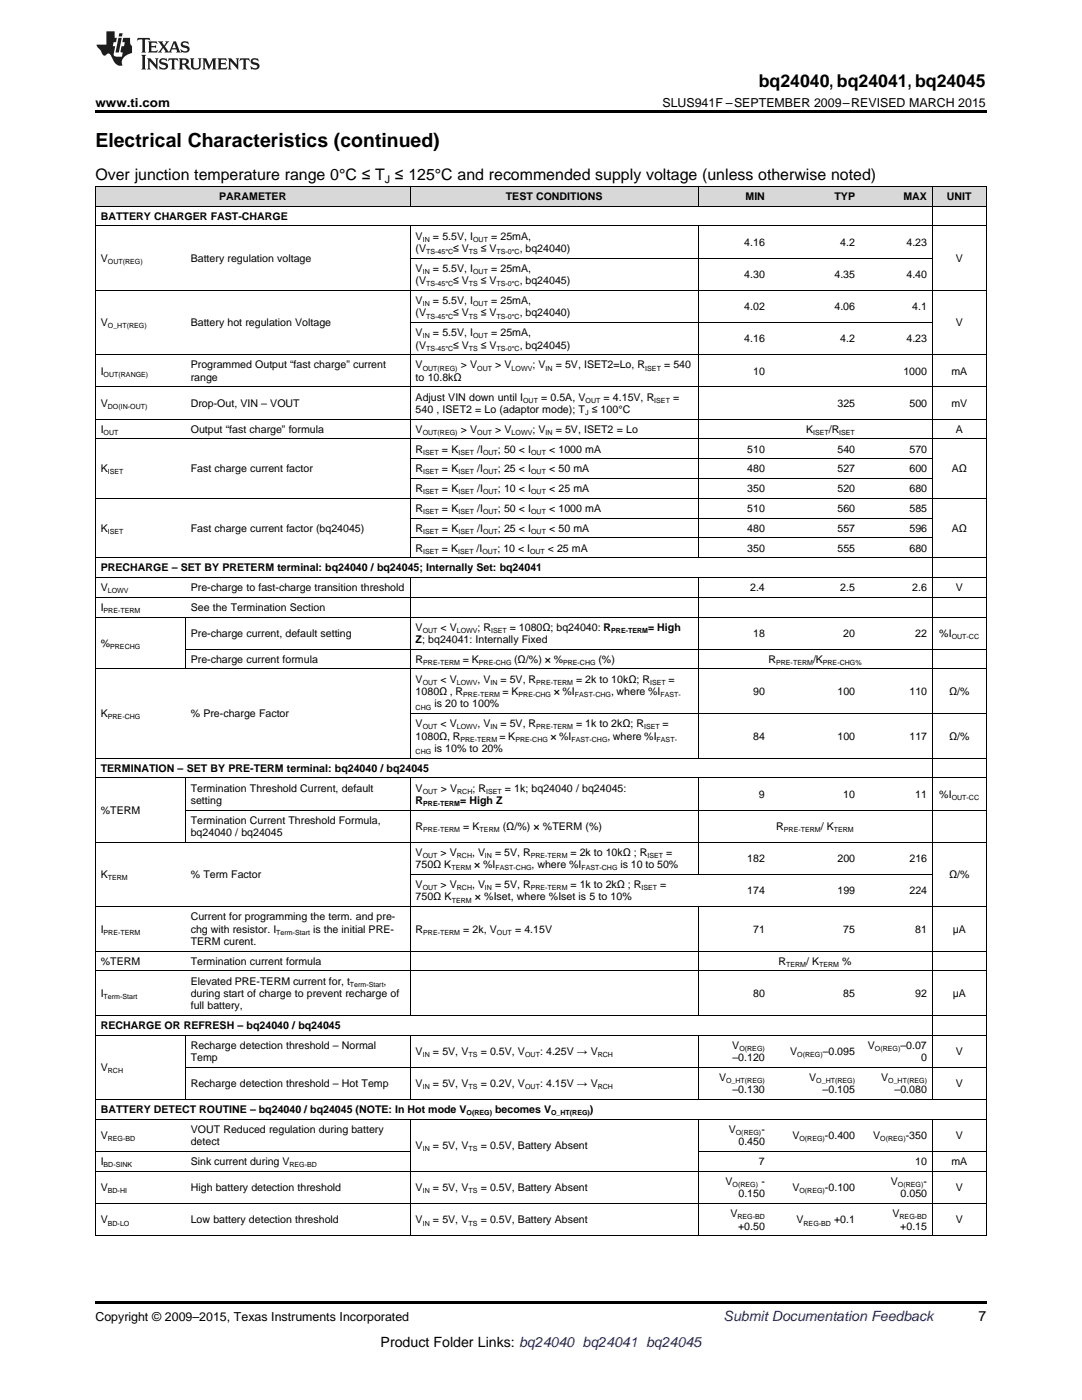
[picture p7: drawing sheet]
<svg xmlns="http://www.w3.org/2000/svg" width="216mm" height="279mm" viewBox="0 0 216 279" stroke-linecap="round" stroke-linejoin="round" font-family="sans-serif">
<defs><g id="words">
<text font-size="3.9" x="19" y="29.3">Electrical Characteristics (continued)</text>
<text font-size="3.5" x="151.4" y="17.3">bq24040, bq24041, bq24045</text>
<text font-size="3.2" x="19" y="36">Over junction temperature range 0°C ≤ T ≤ 125°C and recommended supply voltage (unless otherwise noted)</text>
<text font-size="2.8" fill="#0000c8" x="144.4" y="263.6">Submit Documentation Feedback</text>
<g font-size="2.8">
<text x="195.3" y="263.6">7</text>
<text x="76" y="268.9">Product Folder Links: bq24040 bq24041 bq24045</text>
</g>
<g font-size="2.5">
<text x="19" y="21.4">www.ti.com</text>
<text x="132.2" y="21.4">SLUS941F –SEPTEMBER 2009–REVISED MARCH 2015</text>
<text x="19" y="263.6">Copyright © 2009–2015, Texas Instruments Incorporated</text>
</g>
<g font-size="2.1">
<text x="43.7" y="39.9">PARAMETER</text>
<text x="76.8" y="36.6">J</text>
<text x="100.9" y="39.9">TEST CONDITIONS</text>
<text x="148.8" y="39.9">MIN</text>
<text x="166.5" y="39.9">TYP</text>
<text x="180.3" y="39.9">MAX</text>
<text x="188.9" y="39.9">UNIT</text>
<text x="20.1" y="43.9">BATTERY CHARGER FAST-CHARGE</text>
<text x="82.9" y="47.8">V</text>
<text x="86.4" y="47.8">= 5.5V, I</text>
<text x="98" y="47.8">= 25mA,</text>
<text x="20.1" y="52.3">V</text>
<text x="38.1" y="52.3">Battery regulation voltage</text>
<text x="82.9" y="50.3">(V</text>
<text x="90.4" y="50.3">≤ V</text>
<text x="95.9" y="50.3">≤ V</text>
<text x="103.7" y="50.3">, bq24040)</text>
<text x="148.5" y="49.1">4.16</text>
<text x="167.7" y="49.1">4.2</text>
<text x="180.9" y="49.1">4.23</text>
<text x="190.7" y="52.3">V</text>
<text x="82.9" y="54.3">V</text>
<text x="82.9" y="56.7">(V</text>
<text x="86.4" y="54.3">= 5.5V, I</text>
<text x="90.4" y="56.7">≤ V</text>
<text x="95.9" y="56.7">≤ V</text>
<text x="98" y="54.3">= 25mA,</text>
<text x="103.7" y="56.7">, bq24045)</text>
<text x="148.5" y="55.5">4.30</text>
<text x="166.5" y="55.5">4.35</text>
<text x="180.9" y="55.5">4.40</text>
<text x="20.1" y="65.1">V</text>
<text x="38.1" y="65.1">Battery hot regulation Voltage</text>
<text x="82.9" y="60.7">V</text>
<text x="82.9" y="63.1">(V</text>
<text x="86.4" y="60.7">= 5.5V, I</text>
<text x="90.4" y="63.1">≤ V</text>
<text x="95.9" y="63.1">≤ V</text>
<text x="98" y="60.7">= 25mA,</text>
<text x="103.7" y="63.1">, bq24040)</text>
<text x="148.5" y="61.9">4.02</text>
<text x="166.5" y="61.9">4.06</text>
<text x="182" y="61.9">4.1</text>
<text x="190.7" y="65.1">V</text>
<text x="82.9" y="67.1">V</text>
<text x="82.9" y="69.6">(V</text>
<text x="86.4" y="67.1">= 5.5V, I</text>
<text x="90.4" y="69.6">≤ V</text>
<text x="95.9" y="69.6">≤ V</text>
<text x="98" y="67.1">= 25mA,</text>
<text x="103.7" y="69.6">, bq24045)</text>
<text x="148.5" y="68.3">4.16</text>
<text x="167.7" y="68.3">4.2</text>
<text x="180.9" y="68.3">4.23</text>
<text x="20.1" y="74.8">I</text>
<text x="38.1" y="73.5">Programmed Output “fast charge” current</text>
<text x="38.1" y="76">range</text>
<text x="82.9" y="73.5">V</text>
<text x="82.9" y="76">to 10.8kΩ</text>
<text x="91.9" y="73.5">&gt; V</text>
<text x="98.8" y="73.5">&gt; V</text>
<text x="106.2" y="73.5">; V</text>
<text x="110.9" y="73.5">= 5V, ISET2=Lo, R</text>
<text x="132.5" y="73.5">= 540</text>
<text x="150.3" y="74.8">10</text>
<text x="180.3" y="74.8">1000</text>
<text x="189.8" y="74.8">mA</text>
<text x="20.1" y="81.2">V</text>
<text x="38.1" y="81.2">Drop-Out, VIN – VOUT</text>
<text x="82.9" y="79.9">Adjust VIN down until I</text>
<text x="82.9" y="82.4">540 , ISET2 = Lo (adaptor mode); T ≤ 100°C</text>
<text x="108" y="79.9">= 0.5A, V</text>
<text x="120.4" y="79.9">= 4.15V, R</text>
<text x="134.3" y="79.9">=</text>
<text x="167.1" y="81.2">325</text>
<text x="181.5" y="81.2">500</text>
<text x="189.8" y="81.2">mV</text>
<text x="20.1" y="86.4">I</text>
<text x="38.1" y="86.4">Output “fast charge” formula</text>
<text x="82.9" y="86.4">V</text>
<text x="91.9" y="86.4">&gt; V</text>
<text x="98.8" y="86.4">&gt; V</text>
<text x="106.2" y="86.4">; V</text>
<text x="110.9" y="86.4">= 5V, ISET2 = Lo</text>
<text x="160.8" y="86.4">K</text>
<text x="165.4" y="86.4">/R</text>
<text x="190.7" y="86.4">A</text>
<text x="20.1" y="94.3">K</text>
<text x="38.1" y="94.3">Fast charge current factor</text>
<text x="82.9" y="90.3">R</text>
<text x="82.9" y="94.3">R</text>
<text x="88.2" y="90.3">= K</text>
<text x="88.2" y="94.3">= K</text>
<text x="95.2" y="90.3">/I</text>
<text x="95.2" y="94.3">/I</text>
<text x="99.4" y="90.3">; 50 &lt; I</text>
<text x="99.4" y="94.3">; 25 &lt; I</text>
<text x="109.6" y="90.3">&lt; 1000 mA</text>
<text x="109.6" y="94.3">&lt; 50 mA</text>
<text x="149.1" y="90.3">510</text>
<text x="149.1" y="94.3">480</text>
<text x="167.1" y="90.3">540</text>
<text x="167.1" y="94.3">527</text>
<text x="181.5" y="90.3">570</text>
<text x="181.5" y="94.3">600</text>
<text x="189.9" y="94.3">AΩ</text>
<text x="82.9" y="98.2">R</text>
<text x="88.2" y="98.2">= K</text>
<text x="95.2" y="98.2">/I</text>
<text x="99.4" y="98.2">; 10 &lt; I</text>
<text x="109.6" y="98.2">&lt; 25 mA</text>
<text x="149.1" y="98.2">350</text>
<text x="167.1" y="98.2">520</text>
<text x="181.5" y="98.2">680</text>
<text x="20.1" y="106.1">K</text>
<text x="38.1" y="106.1">Fast charge current factor (bq24045)</text>
<text x="82.9" y="102.2">R</text>
<text x="82.9" y="106.1">R</text>
<text x="88.2" y="102.2">= K</text>
<text x="88.2" y="106.1">= K</text>
<text x="95.2" y="102.2">/I</text>
<text x="95.2" y="106.1">/I</text>
<text x="99.4" y="102.2">; 50 &lt; I</text>
<text x="99.4" y="106.1">; 25 &lt; I</text>
<text x="109.6" y="102.2">&lt; 1000 mA</text>
<text x="109.6" y="106.1">&lt; 50 mA</text>
<text x="149.1" y="102.2">510</text>
<text x="149.1" y="106.1">480</text>
<text x="167.1" y="102.2">560</text>
<text x="167.1" y="106.1">557</text>
<text x="181.5" y="102.2">585</text>
<text x="181.5" y="106.1">596</text>
<text x="189.9" y="106.1">AΩ</text>
<text x="82.9" y="110.1">R</text>
<text x="88.2" y="110.1">= K</text>
<text x="95.1" y="110.1">/I</text>
<text x="99.3" y="110.1">; 10 &lt; I</text>
<text x="109.3" y="110.1">&lt; 25 mA</text>
<text x="149.1" y="110.1">350</text>
<text x="167.1" y="110.1">555</text>
<text x="181.5" y="110.1">680</text>
<text x="20.1" y="114">PRECHARGE – SET BY PRETERM terminal: bq24040 / bq24045; Internally Set: bq24041</text>
<text x="20.1" y="118">V</text>
<text x="38.1" y="118">Pre-charge to fast-charge transition threshold</text>
<text x="149.7" y="118">2.4</text>
<text x="167.7" y="118">2.5</text>
<text x="182" y="118">2.6</text>
<text x="190.7" y="118">V</text>
<text x="20.1" y="121.9">I</text>
<text x="38.1" y="121.9">See the Termination Section</text>
<text x="82.9" y="125.9">V</text>
<text x="87.9" y="125.9">&lt; V</text>
<text x="95.3" y="125.9">; R</text>
<text x="101.7" y="125.9">= 1080Ω; bq24040: R</text>
<text x="129.3" y="125.9">= High</text>
<text x="20.1" y="129.1">%</text>
<text x="38.1" y="127.1">Pre-charge current, default setting</text>
<text x="82.9" y="128.3">Z; bq24041: Internally Fixed</text>
<text x="150.3" y="127.1">18</text>
<text x="168.3" y="127.1">20</text>
<text x="182.6" y="127.1">22</text>
<text x="187.4" y="127.1">%I</text>
<text x="38.1" y="132.3">Pre-charge current formula</text>
<text x="82.9" y="132.3">R</text>
<text x="82.9" y="136.2">V</text>
<text x="87.9" y="136.2">&lt; V</text>
<text x="92.4" y="132.3">= K</text>
<text x="95.3" y="136.2">, V</text>
<text x="99.9" y="136.2">= 5V, R</text>
<text x="102.6" y="132.3">(Ω/%) × %</text>
<text x="114.9" y="136.2">= 2k to 10kΩ; R</text>
<text x="119.4" y="132.3">(%)</text>
<text x="133.4" y="136.2">=</text>
<text x="153.4" y="132.3">R</text>
<text x="162.2" y="132.3">/K</text>
<text x="20.1" y="143.2">K</text>
<text x="38.1" y="143.2">% Pre-charge Factor</text>
<text x="82.9" y="138.7">1080Ω , R</text>
<text x="86.7" y="141.2">is 20 to 100%</text>
<text x="100.3" y="138.7">= K</text>
<text x="110.5" y="138.7">× %I</text>
<text x="121.9" y="138.7">, where %I</text>
<text x="150.3" y="138.7">90</text>
<text x="167.1" y="138.7">100</text>
<text x="181.5" y="138.7">110</text>
<text x="189.4" y="138.7">Ω/%</text>
<text x="82.9" y="145.1">V</text>
<text x="82.9" y="147.6">1080Ω, R</text>
<text x="87.9" y="145.1">&lt; V</text>
<text x="95.3" y="145.1">, V</text>
<text x="99.7" y="147.6">= K</text>
<text x="99.9" y="145.1">= 5V, R</text>
<text x="109.8" y="147.6">× %I</text>
<text x="114.9" y="145.1">= 1k to 2kΩ; R</text>
<text x="121.2" y="147.6">, where %I</text>
<text x="132.2" y="145.1">=</text>
<text x="150.3" y="147.6">84</text>
<text x="167.1" y="147.6">100</text>
<text x="181.5" y="147.6">117</text>
<text x="189.4" y="147.6">Ω/%</text>
<text x="20.1" y="154">TERMINATION – SET BY PRE-TERM terminal: bq24040 / bq24045</text>
<text x="86.7" y="150.1">is 10% to 20%</text>
<text x="38.1" y="158">Termination Threshold Current, default</text>
<text x="38.1" y="160.4">setting</text>
<text x="82.9" y="158">V</text>
<text x="82.9" y="160.4">R</text>
<text x="87.9" y="158">&gt; V</text>
<text x="91.8" y="160.4">= High Z</text>
<text x="94.3" y="158">; R</text>
<text x="100.7" y="158">= 1k; bq24040 / bq24045:</text>
<text x="151.4" y="159.2">9</text>
<text x="168.3" y="159.2">10</text>
<text x="182.6" y="159.2">11</text>
<text x="187.4" y="159.2">%I</text>
<text x="20.1" y="162.4">%TERM</text>
<text x="38.1" y="164.4">Termination Current Threshold Formula,</text>
<text x="38.1" y="166.9">bq24040 / bq24045</text>
<text x="82.9" y="165.6">R</text>
<text x="92.4" y="165.6">= K</text>
<text x="100.3" y="165.6">(Ω/%) × %TERM (%)</text>
<text x="154.9" y="165.6">R</text>
<text x="163.8" y="165.6">/ K</text>
<text x="82.9" y="170.8">V</text>
<text x="82.9" y="173.3">750Ω K</text>
<text x="87.9" y="170.8">&gt; V</text>
<text x="94.2" y="170.8">, V</text>
<text x="94.6" y="173.3">× %I</text>
<text x="98.8" y="170.8">= 5V, R</text>
<text x="106.1" y="173.3">, where %I</text>
<text x="113.8" y="170.8">= 2k to 10kΩ ; R</text>
<text x="123.8" y="173.3">is 10 to 50%</text>
<text x="132.9" y="170.8">=</text>
<text x="149.1" y="172">182</text>
<text x="167.1" y="172">200</text>
<text x="181.5" y="172">216</text>
<text x="20.1" y="175.3">K</text>
<text x="38.1" y="175.3">% Term Factor</text>
<text x="82.9" y="177.2">V</text>
<text x="82.9" y="179.7">750Ω K</text>
<text x="87.9" y="177.2">&gt; V</text>
<text x="94.2" y="177.2">, V</text>
<text x="94.8" y="179.7">× %Iset, where %Iset is 5 to 10%</text>
<text x="98.8" y="177.2">= 5V, R</text>
<text x="113.8" y="177.2">= 1k to 2kΩ ; R</text>
<text x="131.7" y="177.2">=</text>
<text x="149.1" y="178.5">174</text>
<text x="167.1" y="178.5">199</text>
<text x="181.5" y="178.5">224</text>
<text x="189.4" y="175.3">Ω/%</text>
<text x="38.1" y="183.7">Current for programming the term. and pre-</text>
<text x="20.1" y="186.1">I</text>
<text x="38.1" y="186.1">chg with resistor. I</text>
<text x="38.1" y="188.6">TERM curent.</text>
<text x="62.5" y="186.1">is the initial PRE-</text>
<text x="82.9" y="186.1">R</text>
<text x="92.4" y="186.1">= 2k, V</text>
<text x="102.8" y="186.1">= 4.15V</text>
<text x="150.3" y="186.1">71</text>
<text x="168.3" y="186.1">75</text>
<text x="182.6" y="186.1">81</text>
<text x="190.1" y="186.1">μA</text>
<text x="20.1" y="192.5">%TERM</text>
<text x="38.1" y="192.5">Termination current formula</text>
<text x="38.1" y="196.5">Elevated PRE-TERM current for, t</text>
<text x="76.6" y="196.5">,</text>
<text x="155.3" y="192.5">R</text>
<text x="160.8" y="192.5">/ K</text>
<text x="168.1" y="192.5">%</text>
<text x="20.1" y="199">I</text>
<text x="38.1" y="199">during start of charge to prevent recharge of</text>
<text x="38.1" y="201.4">full battery,</text>
<text x="150.3" y="199">80</text>
<text x="168.3" y="199">85</text>
<text x="182.6" y="199">92</text>
<text x="190.1" y="199">μA</text>
<text x="20.1" y="205.4">RECHARGE OR REFRESH – bq24040 / bq24045</text>
<text x="38.1" y="209.3">Recharge detection threshold – Normal</text>
<text x="146.1" y="209.3">V</text>
<text x="173.2" y="209.3">V</text>
<text x="179.7" y="209.3">–0.07</text>
<text x="20.1" y="213.8">V</text>
<text x="38.1" y="211.8">Temp</text>
<text x="82.9" y="210.6">V</text>
<text x="86.4" y="210.6">= 5V, V</text>
<text x="95.9" y="210.6">= 0.5V, V</text>
<text x="107.8" y="210.6">: 4.25V → V</text>
<text x="143.5" y="215.8">V</text>
<text x="146.2" y="211.8">–0.120</text>
<text x="157.7" y="210.6">V</text>
<text x="161.5" y="215.8">V</text>
<text x="164.2" y="210.6">–0.095</text>
<text x="175.8" y="215.8">V</text>
<text x="183.8" y="211.8">0</text>
<text x="190.7" y="210.6">V</text>
<text x="38.1" y="217">Recharge detection threshold – Hot Temp</text>
<text x="82.9" y="217">V</text>
<text x="86.4" y="217">= 5V, V</text>
<text x="95.9" y="217">= 0.2V, V</text>
<text x="107.8" y="217">: 4.15V → V</text>
<text x="146.2" y="218.2">–0.130</text>
<text x="164.1" y="218.2">–0.105</text>
<text x="178.5" y="218.2">–0.080</text>
<text x="190.7" y="217">V</text>
<text x="20.1" y="222.2">BATTERY DETECT ROUTINE – bq24040 / bq24045 (NOTE: In Hot mode V</text>
<text x="20.1" y="227.4">V</text>
<text x="38.1" y="226.1">VOUT Reduced regulation during battery</text>
<text x="98.8" y="222.2">becomes V</text>
<text x="117.7" y="222.2">)</text>
<text x="145.4" y="226.1">V</text>
<text x="151.9" y="226.1">-</text>
<text x="158.1" y="227.4">V</text>
<text x="164.6" y="227.4">-0.400</text>
<text x="174.2" y="227.4">V</text>
<text x="180.7" y="227.4">-350</text>
<text x="190.7" y="227.4">V</text>
<text x="20.1" y="232.6">I</text>
<text x="38.1" y="228.6">detect</text>
<text x="38.1" y="232.6">Sink current during V</text>
<text x="82.9" y="229.3">V</text>
<text x="86.4" y="229.3">= 5V, V</text>
<text x="95.9" y="229.3">= 0.5V, Battery Absent</text>
<text x="147.4" y="228.6">0.450</text>
<text x="151.4" y="232.6">7</text>
<text x="182.6" y="232.6">10</text>
<text x="189.8" y="232.6">mA</text>
<text x="20.1" y="237.7">V</text>
<text x="38.1" y="237.7">High battery detection threshold</text>
<text x="82.9" y="237.7">V</text>
<text x="86.4" y="237.7">= 5V, V</text>
<text x="95.9" y="237.7">= 0.5V, Battery Absent</text>
<text x="144.8" y="236.5">V</text>
<text x="147.4" y="239">0.150</text>
<text x="151.9" y="236.5">-</text>
<text x="158.1" y="237.7">V</text>
<text x="164.6" y="237.7">-0.100</text>
<text x="177.8" y="236.5">V</text>
<text x="179.7" y="239">0.050</text>
<text x="184.3" y="236.5">-</text>
<text x="190.7" y="237.7">V</text>
<text x="20.1" y="244.2">V</text>
<text x="38.1" y="244.2">Low battery detection threshold</text>
<text x="82.9" y="244.2">V</text>
<text x="86.4" y="244.2">= 5V, V</text>
<text x="95.9" y="244.2">= 0.5V, Battery Absent</text>
<text x="145.7" y="242.9">V</text>
<text x="147.3" y="245.4">+0.50</text>
<text x="158.9" y="244.2">V</text>
<text x="166.4" y="244.2">+0.1</text>
<text x="178.1" y="242.9">V</text>
<text x="179.6" y="245.4">+0.15</text>
<text x="190.7" y="244.2">V</text>
</g>
<g font-size="1.4">
<text x="21.5" y="52.7">OUT(REG)</text>
<text x="84.3" y="48.3">IN</text>
<text x="85.1" y="50.7">TS-45°C</text>
<text x="93.6" y="50.7">TS</text>
<text x="94.4" y="48.3">OUT</text>
<text x="99.1" y="50.7">TS-0°C</text>
<text x="84.3" y="54.7">IN</text>
<text x="85.1" y="57.2">TS-45°C</text>
<text x="93.6" y="57.2">TS</text>
<text x="94.4" y="54.7">OUT</text>
<text x="99.1" y="57.2">TS-0°C</text>
<text x="21.5" y="65.5">O_HT(REG)</text>
<text x="84.3" y="61.1">IN</text>
<text x="85.1" y="63.6">TS-45°C</text>
<text x="93.6" y="63.6">TS</text>
<text x="94.4" y="61.1">OUT</text>
<text x="99.1" y="63.6">TS-0°C</text>
<text x="84.3" y="67.5">IN</text>
<text x="85.1" y="70">TS-45°C</text>
<text x="93.6" y="70">TS</text>
<text x="94.4" y="67.5">OUT</text>
<text x="99.1" y="70">TS-0°C</text>
<text x="20.7" y="75.2">OUT(RANGE)</text>
<text x="84.3" y="73.9">OUT(REG)</text>
<text x="95.2" y="73.9">OUT</text>
<text x="102.1" y="73.9">LOWV</text>
<text x="108.8" y="73.9">IN</text>
<text x="128.8" y="73.9">ISET</text>
<text x="21.5" y="81.6">DO(IN-OUT)</text>
<text x="104.4" y="80.4">OUT</text>
<text x="116.7" y="82.8">J</text>
<text x="116.8" y="80.4">OUT</text>
<text x="130.6" y="80.4">ISET</text>
<text x="20.7" y="86.8">OUT</text>
<text x="84.3" y="86.8">OUT(REG)</text>
<text x="95.2" y="86.8">OUT</text>
<text x="102.1" y="86.8">LOWV</text>
<text x="108.8" y="86.8">IN</text>
<text x="162.2" y="86.8">ISET</text>
<text x="167.5" y="86.8">ISET</text>
<text x="21.5" y="94.7">ISET</text>
<text x="84.5" y="90.7">ISET</text>
<text x="84.5" y="94.7">ISET</text>
<text x="91.5" y="90.7">ISET</text>
<text x="91.5" y="94.7">ISET</text>
<text x="96.4" y="90.7">OUT</text>
<text x="96.4" y="94.7">OUT</text>
<text x="106" y="90.7">OUT</text>
<text x="106" y="94.7">OUT</text>
<text x="84.5" y="98.6">ISET</text>
<text x="91.5" y="98.6">ISET</text>
<text x="96.4" y="98.6">OUT</text>
<text x="106" y="98.6">OUT</text>
<text x="21.5" y="106.5">ISET</text>
<text x="84.5" y="102.6">ISET</text>
<text x="84.5" y="106.5">ISET</text>
<text x="91.5" y="102.6">ISET</text>
<text x="91.5" y="106.5">ISET</text>
<text x="96.4" y="102.6">OUT</text>
<text x="96.4" y="106.5">OUT</text>
<text x="106" y="102.6">OUT</text>
<text x="106" y="106.5">OUT</text>
<text x="84.5" y="110.5">ISET</text>
<text x="91.4" y="110.5">ISET</text>
<text x="96.3" y="110.5">OUT</text>
<text x="105.8" y="110.5">OUT</text>
<text x="21.5" y="118.4">LOWV</text>
<text x="20.7" y="122.3">PRE-TERM</text>
<text x="22" y="129.5">PRECHG</text>
<text x="84.3" y="126.3">OUT</text>
<text x="91.2" y="126.3">LOWV</text>
<text x="98" y="126.3">ISET</text>
<text x="122" y="126.3">PRE-TERM</text>
<text x="189.9" y="127.5">OUT-CC</text>
<text x="84.3" y="136.7">OUT</text>
<text x="84.5" y="132.7">PRE-TERM</text>
<text x="91.2" y="136.7">LOWV</text>
<text x="95.6" y="132.7">PRE-CHG</text>
<text x="97.9" y="136.7">IN</text>
<text x="107" y="136.7">PRE-TERM</text>
<text x="112.4" y="132.7">PRE-CHG</text>
<text x="129.7" y="136.7">ISET</text>
<text x="154.9" y="132.7">PRE-TERM</text>
<text x="164.2" y="132.7">PRE-CHG%</text>
<text x="21.5" y="143.6">PRE-CHG</text>
<text x="82.9" y="141.6">CHG</text>
<text x="92.4" y="139.1">PRE-TERM</text>
<text x="103.5" y="139.1">PRE-CHG</text>
<text x="114.7" y="139.1">FAST-CHG</text>
<text x="131.8" y="139.1">FAST-</text>
<text x="84.3" y="145.6">OUT</text>
<text x="91.2" y="145.6">LOWV</text>
<text x="91.9" y="148">PRE-TERM</text>
<text x="97.9" y="145.6">IN</text>
<text x="102.8" y="148">PRE-CHG</text>
<text x="107" y="145.6">PRE-TERM</text>
<text x="114" y="148">FAST-CHG</text>
<text x="128.5" y="145.6">ISET</text>
<text x="131" y="148">FAST-</text>
<text x="82.9" y="150.5">CHG</text>
<text x="84.3" y="158.4">OUT</text>
<text x="84.5" y="160.9">PRE-TERM</text>
<text x="91.2" y="158.4">RCH</text>
<text x="97" y="158.4">ISET</text>
<text x="189.9" y="159.6">OUT-CC</text>
<text x="84.5" y="166.1">PRE-TERM</text>
<text x="95.7" y="166.1">TERM</text>
<text x="156.4" y="166.1">PRE-TERM</text>
<text x="166.4" y="166.1">TERM</text>
<text x="84.3" y="171.2">OUT</text>
<text x="90.1" y="173.7">TERM</text>
<text x="91.2" y="171.2">RCH</text>
<text x="96.8" y="171.2">IN</text>
<text x="98.9" y="173.7">FAST-CHG</text>
<text x="105.9" y="171.2">PRE-TERM</text>
<text x="116" y="173.7">FAST-CHG</text>
<text x="129.2" y="171.2">ISET</text>
<text x="21.5" y="175.7">TERM</text>
<text x="84.3" y="177.7">OUT</text>
<text x="91.2" y="177.7">RCH</text>
<text x="96.8" y="177.7">IN</text>
<text x="105.9" y="177.7">PRE-TERM</text>
<text x="128" y="177.7">ISET</text>
<text x="90.1" y="180.1">TERM</text>
<text x="20.7" y="186.5">PRE-TERM</text>
<text x="55.1" y="186.5">Term-Start</text>
<text x="84.5" y="186.5">PRE-TERM</text>
<text x="99.2" y="186.5">OUT</text>
<text x="69.8" y="196.9">Term-Start</text>
<text x="156.8" y="193">TERM</text>
<text x="163.4" y="193">TERM</text>
<text x="20.7" y="199.4">Term-Start</text>
<text x="147.5" y="209.8">O(REG)</text>
<text x="174.6" y="209.8">O(REG)</text>
<text x="21.5" y="214.2">RCH</text>
<text x="84.3" y="211">IN</text>
<text x="93.5" y="211">TS</text>
<text x="104.8" y="211">OUT</text>
<text x="119.3" y="211">RCH</text>
<text x="159.1" y="211">O(REG)</text>
<text x="84.3" y="217.4">IN</text>
<text x="93.5" y="217.4">TS</text>
<text x="104.8" y="217.4">OUT</text>
<text x="119.3" y="217.4">RCH</text>
<text x="144.9" y="216.2">O_HT(REG)</text>
<text x="162.9" y="216.2">O_HT(REG)</text>
<text x="177.2" y="216.2">O_HT(REG)</text>
<text x="21.5" y="227.8">REG-BD</text>
<text x="93.1" y="222.6">O(REG)</text>
<text x="110" y="222.6">O_HT(REG)</text>
<text x="146.8" y="226.6">O(REG)</text>
<text x="159.5" y="227.8">O(REG)</text>
<text x="175.6" y="227.8">O(REG)</text>
<text x="20.7" y="233">BD-SINK</text>
<text x="57.7" y="233">REG-BD</text>
<text x="84.3" y="229.8">IN</text>
<text x="93.5" y="229.8">TS</text>
<text x="21.5" y="238.2">BD-HI</text>
<text x="84.3" y="238.2">IN</text>
<text x="93.5" y="238.2">TS</text>
<text x="146.2" y="236.9">O(REG)</text>
<text x="159.5" y="238.2">O(REG)</text>
<text x="179.2" y="236.9">O(REG)</text>
<text x="21.5" y="244.6">BD-LO</text>
<text x="84.3" y="244.6">IN</text>
<text x="93.5" y="244.6">TS</text>
<text x="147.1" y="243.3">REG-BD</text>
<text x="160.3" y="244.6">REG-BD</text>
<text x="179.5" y="243.3">REG-BD</text>
</g>
</g></defs>
<g fill="#d8d8d8">
<path d="M19 37.3h18v3.9h-18z"/>
<path d="M37 37.3h44.9v3.9h-44.9z"/>
<path d="M81.9 37.3h57.4v3.9h-57.4z"/>
<path d="M139.3 37.3h14.4v3.9h-14.4z"/>
<path d="M153.7 37.3h18v3.9h-18z"/>
<path d="M171.7 37.3h14.4v3.9h-14.4z"/>
<path d="M186.1 37.3h10.7v3.9h-10.7z"/>
</g>
<path d="M19 22h177.8v.5h-177.8zM19 259.7h177.8v.5h-177.8z" fill="#000"/>
<g fill="none" stroke="#000" stroke-width=".2">
<path d="M19 37.2h177.8M19.1 37.2v209.5M81.8 37.2v4M139.3 37.2v4M186 37.2v182.3M196.8 37.2v209.5M19 57.9h177.8M19 45.1h177.8M19 41.2h177.8M81.8 45.2v66.1M81.9 51.5h104.2M139.3 45.2v66.1"/>
<path d="M19 77.2h177.8M19 70.8h177.8M81.9 64.4h104.2M19 99.4h177.8M19 87.6h177.8M19 83.6h177.8M81.9 95.5h104.2M81.9 91.5h104.2M19 119.2h177.8M19 115.2h177.8M19 111.3h177.8M81.8 115.3v36"/>
<path d="M81.9 107.3h104.2M81.9 103.4h104.2M139.3 115.3v36M19 133.5h177.8M19 123.1h177.8M37 123.2v10.4M37 129.6h159.8M19 155.2h177.8M19 151.3h177.8M37 155.3v12.8M81.8 155.3v47.4M81.9 142.4h114.9"/>
<path d="M139.3 155.3v19.3M19 168.1h177.8M37 161.7h159.8M81.9 174.5h104.2M19 193.8h177.8M19 189.8h177.8M19 180.9h177.8M139.3 181v21.7M19 219.4h177.8M19 206.6h177.8M19 202.7h177.8M37 206.7v12.8"/>
<path d="M37 213h159.8M81.8 206.7v12.8M139.3 206.7v12.8M19 233.8h177.8M19 229.8h62.9M19 223.4h177.8M81.8 223.4v23.3M139.3 223.4v23.3M139.3 229.8h57.5M186 223.4v23.3M19 246.6h177.8M19 240.2h177.8"/>
</g>
<g fill="#231f20">
<path d="M27.5 7.6l-.1 .5 .4-.2h.6v.1v2.1l-.2 .4h1l-.3-.4v-2.1l.1-.1h.5l.5 .2-.2-.5zM29.5 8.3l.2 .3v1.5l-.2 .4h1.8l.2-.6a1.04 1.04 0 0 1-1.3 .2v-.7h.6l.3 .2v-.6l-.3 .2h-.6v-.6l.8-.1 .4 .3-.2-.5zM31.5 8.3l.9 1.1-.9 1.1h.8l-.2-.2 .5-.7 .4 .7-.2 .2h1.5l-.1-.2 .1-.4h.9l.1 .4-.2 .2h1l-.3-.3-.7-1.9h-.5l-.9 2-.8-1 .9-1h-.8l.1 .3-.3 .5-.4-.6 .2-.2zM34.7 8.6l.4 1h-.7zM36.3 8.4a.63 .63 0 0 0-.2 .7 .63 .63 0 0 0 .6 .4l.6 .2 .1 .2a.75 .75 0 0 1-.7 .4 .75 .75 0 0 1-.6-.5l.1 .7 .1-.1a1.11 1.11 0 0 0 1.5-.6 1.13 1.13 0 0 0-1.2-.8l-.1-.4a1.04 1.04 0 0 1 1.2 .2l-.2-.5-.1 .1-.5-.2zM28.2 10.9l.2 .4v2.2l-.2 .4h1l-.3-.4v-2.2l.3-.4zM29.3 11.6l.3 .4v1.5l-.3 .4h.8l-.2-.4v-1.3l1.5 1.7v-1.9l.2-.4h-.7l.2 .4v.9l-1.1-1.3zM32 11.8a.62 .62 0 0 0-.2 .7 .62 .62 0 0 0 .6 .4l.6 .1 .1 .3a.76 .76 0 0 1-.7 .3 .76 .76 0 0 1-.6-.4l.1 .7 .1-.1a1.11 1.11 0 0 0 1.5-.6 1.13 1.13 0 0 0-1.2-.8l-.1-.4a1.04 1.04 0 0 1 1.2 .2l-.2-.6-.1 .1-.5-.1zM33.7 11.6l-.2 .6a.61 .61 0 0 1 .8-.3v1.6l-.2 .4h.9l-.2-.4v-1.6a.63 .63 0 0 1 .8 .3l-.2-.6zM35.6 11.6l.3 .4v1.5l-.3 .4h1l-.2-.2v-.8l.5 .2a.76 .76 0 0 0 1.2 .7l-1-1a.58 .58 0 0 0 .6-.5 .58 .58 0 0 0-.5-.6zM36.4 11.9h.1a.45 .45 0 0 1 .5 .1 .45 .45 0 0 1 .1 .5l-.7 .2zM37.9 11.6l.2 .2a2.17 2.17 0 0 0 .3 1.9 .99 .99 0 0 0 1.6-.6v-1.1l.2-.4h-.7l.2 .2a1.92 1.92 0 0 1-.2 1.8 .6 .6 0 0 1-.9-.5v-1.1l.2-.4zM40.4 11.6l.2 .4v1.5l-.2 .4h.7l-.2-.4v-1.4l.8 1.8 .8-1.8v1.4l-.2 .4h.9l-.2-.4v-1.5l.2-.4h-.8l-.6 1.5-.6-1.5zM43.4 11.6l.2 .4v1.5l-.2 .4h1.8l.2-.6a1.04 1.04 0 0 1-1.3 .1v-.6h.5l.4 .2v-.6l-.4 .2h-.5v-.7h.8l.3 .3-.1-.6zM45.5 11.6l.2 .4v1.5l-.2 .4h.7l-.2-.4v-1.3l1.5 1.7v-1.9l.2-.4h-.7l.2 .4v.9l-1.1-1.3zM47.9 11.6l-.1 .6a.61 .61 0 0 1 .8-.3v1.6l-.3 .4h1l-.3-.4 .1-1.6a.63 .63 0 0 1 .7 .3l-.1-.6zM50.2 11.8a.62 .62 0 0 0-.2 .7 .62 .62 0 0 0 .6 .4l.6 .1 .2 .3a.76 .76 0 0 1-.8 .3 .76 .76 0 0 1-.6-.4l.1 .7 .2-.1a1.11 1.11 0 0 0 1.5-.6 1.13 1.13 0 0 0-1.3-.8l-.1-.4a1.04 1.04 0 0 1 1.2 .2l-.1-.6-.2 .1-.5-.1z"/>
<path d="M21.2 6.3v2.6h-1.9l.1 .4 .7 .9a.91 .91 0 0 0 1 .8 .56 .56 0 0 1 .5-.3 .56 .56 0 0 1 .5 .3l.4 .8a1.53 1.53 0 0 0 1.9 1.2 1.54 1.54 0 0 1 1-2.1l.9-.3v-1.4a1.52 1.52 0 0 1-.3-1.6h-1.4l-.2 .8h.5l-.2 .8h-.4l-.2 1v.2l.4 .1-.2 .8a1.93 1.93 0 0 1-1.6-.3l.3-1.8h-.5l.2-.8h.4l.2-.8h-.4v-1.3zM23.6 7.6l-.6 2.9h.7l.6-2.9zM23.8 6.6l-.1 .7h.6l.2-.7z"/>
</g>
<use href="#words"/>
</svg>
